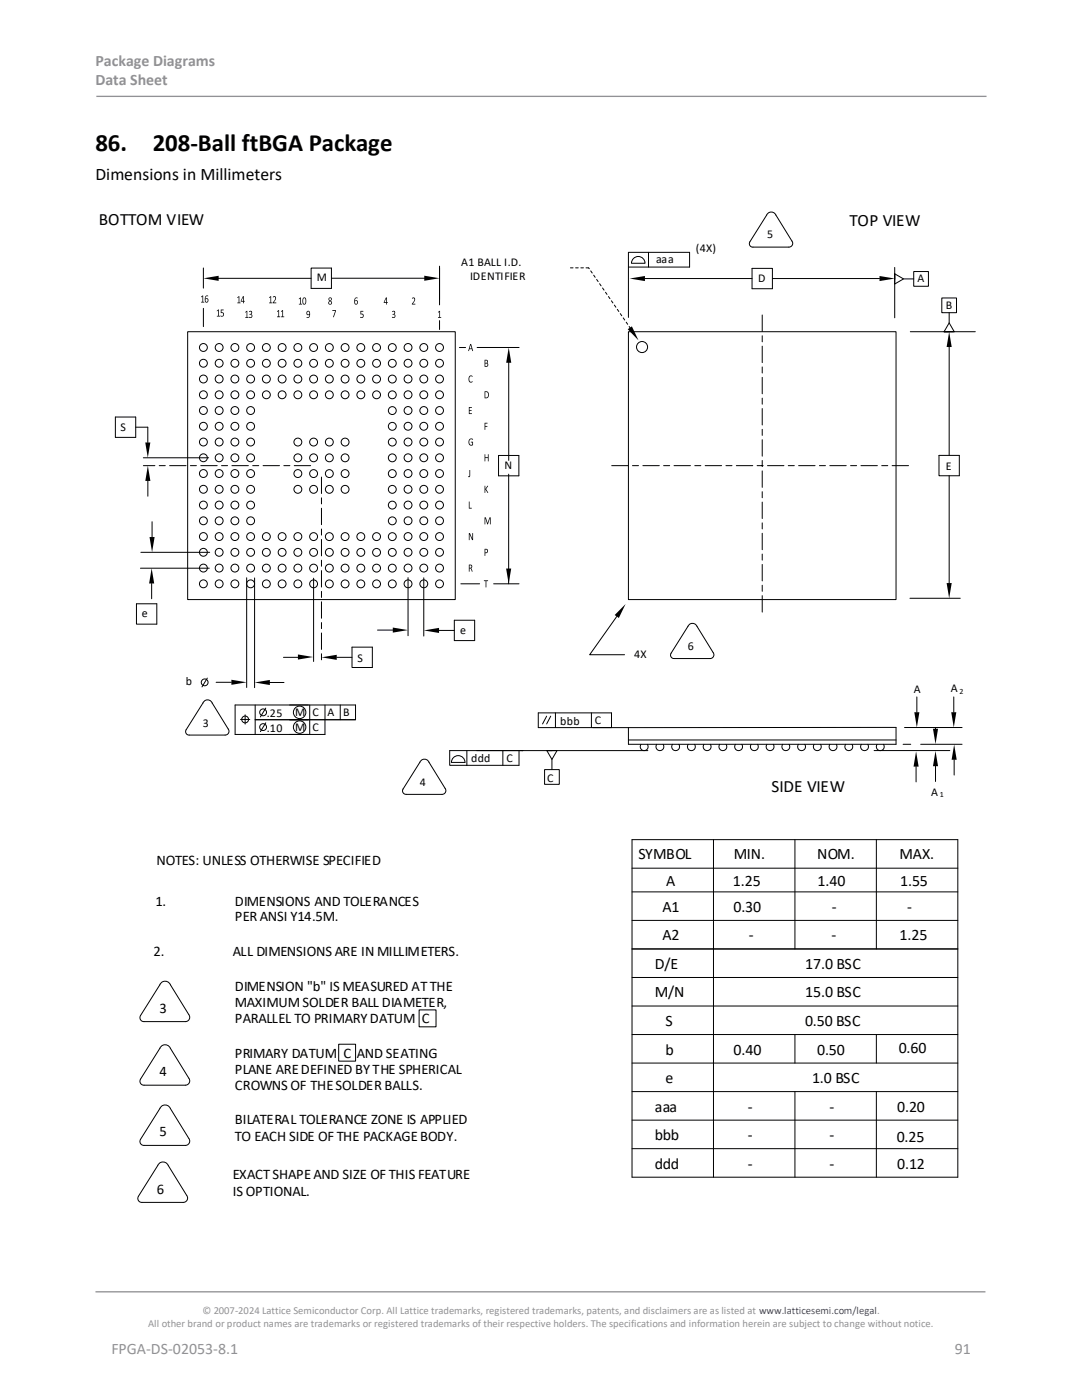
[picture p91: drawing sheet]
<svg xmlns="http://www.w3.org/2000/svg" width="216mm" height="279mm" viewBox="0 0 216 279" stroke-linecap="round" stroke-linejoin="round" font-family="sans-serif">
<defs><g id="words">
<g font-size="5">
<text x="19" y="30.1">86.</text>
<text x="30.5" y="30.1">208-Ball ftBGA Package</text>
</g>
<text font-size="3.5" x="19" y="35.9">Dimensions in Millimeters</text>
<g font-size="3.4">
<text x="19.7" y="44.8">BOTTOM VIEW</text>
<text x="169.5" y="45.2">TOP VIEW</text>
<text x="154" y="158.1">SIDE VIEW</text>
</g>
<g font-size="3.2" fill="#919195">
<text x="19" y="13.2">Package Diagrams</text>
<text x="19" y="17.1">Data Sheet</text>
<text x="22.2" y="270.2">FPGA-DS-02053-8.1</text>
<text x="190.5" y="270.2">91</text>
</g>
<g font-size="3.2">
<text x="127.4" y="171.5">SYMBOL</text>
<text x="146.4" y="171.5">MIN.</text>
<text x="163.1" y="171.5">NOM.</text>
<text x="179.5" y="171.5">MAX.</text>
<text x="133" y="176.8">A</text>
<text x="146.3" y="176.8">1.25</text>
<text x="163.1" y="176.8">1.40</text>
<text x="179.6" y="176.8">1.55</text>
<text x="132.2" y="182">A1</text>
<text x="146.3" y="182">0.30</text>
<text x="166" y="182">-</text>
<text x="181" y="182">-</text>
<text x="132.2" y="187.7">A2</text>
<text x="149.4" y="187.5">-</text>
<text x="165.9" y="187.5">-</text>
<text x="179.5" y="187.5">1.25</text>
<text x="130.7" y="193.4">D/E</text>
<text x="160.7" y="193.4">17.0 BSC</text>
<text x="130.7" y="199.1">M/N</text>
<text x="160.7" y="199.1">15.0 BSC</text>
<text x="132.8" y="204.8">S</text>
<text x="160.6" y="204.8">0.50 BSC</text>
<text x="132.8" y="210.5">b</text>
<text x="146.4" y="210.5">0.40</text>
<text x="163" y="210.5">0.50</text>
<text x="179.3" y="210.2">0.60</text>
<text x="130.7" y="221.9">aaa</text>
<text x="132.8" y="216.2">e</text>
<text x="149.2" y="221.9">-</text>
<text x="162" y="216.2">1.0 BSC</text>
<text x="165.5" y="221.9">-</text>
<text x="179" y="221.9">0.20</text>
<text x="130.7" y="227.6">bbb</text>
<text x="149.2" y="227.6">-</text>
<text x="165.5" y="227.6">-</text>
<text x="178.9" y="227.9">0.25</text>
<text x="130.7" y="233.3">ddd</text>
<text x="149.2" y="233.3">-</text>
<text x="165.5" y="233.3">-</text>
<text x="179" y="233.3">0.12</text>
</g>
<g font-size="2.9">
<text x="31.3" y="172.6">NOTES: UNLESS OTHERWISE SPECIFIED</text>
<text x="31" y="180.7">1.</text>
<text x="46.9" y="183.9">PER ANSI Y14.5M.</text>
<text x="46.9" y="180.7">DIMENSIONS AND TOLERANCES</text>
<text x="30.6" y="190.9">2.</text>
<text x="46.4" y="190.9">ALL DIMENSIONS ARE IN MILLIMETERS.</text>
<text x="46.9" y="197.9">DIMENSION &quot;b&quot; IS MEASURED AT THE</text>
<text x="31.8" y="202.1">3</text>
<text x="46.9" y="201">MAXIMUM SOLDER BALL DIAMETER,</text>
<text x="46.9" y="204.2">PARALLEL TO PRIMARY DATUM C</text>
<text x="31.9" y="214.8">4</text>
<text x="46.9" y="214.3">PLANE ARE DEFINED BY THE SPHERICAL</text>
<text x="46.9" y="211.2">PRIMARY DATUM C AND SEATING</text>
<text x="46.9" y="217.5">CROWNS OF THE SOLDER BALLS.</text>
<text x="31.8" y="226.8">5</text>
<text x="46.9" y="224.4">BILATERAL TOLERANCE ZONE IS APPLIED</text>
<text x="46.9" y="227.8">TO EACH SIDE OF THE PACKAGE BODY.</text>
<text x="31.3" y="238.2">6</text>
<text x="46.4" y="235.3">EXACT SHAPE AND SIZE OF THIS FEATURE</text>
<text x="46.4" y="238.7">IS OPTIONAL.</text>
</g>
<g font-size="2.4">
<text x="153.1" y="47.6">5</text>
<text x="92.1" y="53.1">A1 BALL I.D.</text>
<text x="130.9" y="52.4">aaa</text>
<text x="138.9" y="50.4">(4X)</text>
<text x="63.2" y="56.1">M</text>
<text x="93.8" y="55.9">IDENTIFIER</text>
<text x="151.3" y="56.3">D</text>
<text x="183.1" y="56.3">A</text>
<text x="188.7" y="61.6">B</text>
<text x="24.1" y="86.1">S</text>
<text x="100.6" y="93.7">N</text>
<text x="188.7" y="93.7">E</text>
<text x="28.3" y="123.1">e</text>
<text x="91.8" y="126.4">e</text>
<text x="126.5" y="131.3">4X</text>
<text x="137.3" y="129.8">6</text>
<text x="37.1" y="136.8">b</text>
<text x="71.4" y="132">S</text>
<text x="53.2" y="143.1">.25</text>
<text x="58.9" y="142.9">M</text>
<text x="62.4" y="142.9">C</text>
<text x="65.3" y="142.9">A</text>
<text x="68.5" y="142.9">B</text>
<text x="182.3" y="138.2">A</text>
<text x="189.7" y="138.2">A</text>
<text x="40.4" y="145.1">3</text>
<text x="53.2" y="146.1">.10</text>
<text x="58.9" y="145.9">M</text>
<text x="62.4" y="145.9">C</text>
<text x="111.8" y="144.6">bbb</text>
<text x="118.7" y="144.6">C</text>
<text x="94" y="152.2">ddd</text>
<text x="101.1" y="152.1">C</text>
<text x="109.2" y="156">C</text>
<text x="83.8" y="156.9">4</text>
<text x="185.8" y="158.8">A</text>
</g>
<g font-size="2.1" fill="#919195">
<text x="40.4" y="262.3">© 2007-2024 Lattice Semiconductor Corp. All Lattice trademarks, registered trademarks, patents, and disclaimers are as listed at www.latticesemi.com/legal.</text>
<text x="29.6" y="264.9">All other brand or product names are trademarks or registered trademarks of their respective holders. The specifications and information herein are subject to change without notice.</text>
</g>
<g font-size="1.6">
<text x="191.5" y="138.6">2</text>
<text x="187.5" y="159.2">1</text>
</g>
</g></defs>
<path d="M19.2 19.2h177.6M19 257.8h177.6" fill="none" stroke="#919195" stroke-width=".26"/>
<g fill="none" stroke="#000" stroke-width=".2">
<path d="M40.6 53.5v4M43.3 55.5h18.8M62.1 53.5h4v4.1h-4zM66.1 55.5h19.1M87.7 53.1v7.7M125.4 53.3h12.2v-2.9h-12.2v13M126.6 51.4a1.35 1.35 0 0 1 1.4-.1 1.35 1.35 0 0 1 .7 1.2h-2.7l.1-.4zM128.7 55.6h21.4M129.4 50.4v2.9M150.1 53.6h4v4h-4zM153.3 42.5a1 1 0 0 1 1.5 .4l3.4 5.5a.75 .75 0 0 1-.8 .9h-7.2a.69 .69 0 0 1-.6-.3 .69 .69 0 0 1 0-.7zM154.1 55.6h21.4"/>
<path d="M178.5 54.6l1.8 1.1M178.5 53.4v10M182.3 54.2h3v2.9h-3zM182.3 55.7h-2l-1.8 1v-2.1v1.1M187.9 59.5h3v2.9h-3zM37.4 66.2h53.4v53.5h-53.4zM40.6 61.5v3.7M87.7 64v1.8M91.7 69.4h1.2M95.2 69.3h8.4M101.5 71.8v20.1M125.4 66.2h53.4v53.5h-53.4z"/>
<path d="M181.6 66.2h13M189.4 62.4v2l1 1.8h-2h1M189.4 64.4l-1 1.8M189.4 69.3v21.6M23 83.2h4.1v4.1h-4.1zM27.1 85.3h2.4v3M28.6 91.4h13M29.5 96v3M99.5 90.9h4v4.1h-4zM101.5 94.6v21.9M187.4 90.9h4v4h-4zM189.4 94.9v21.5"/>
<path d="M28 113.4h13.8M28.1 110.2h13.7M30.3 116.4v3.1M30.3 104.1v3.1M49.2 115.3v21.9M50.8 115.3v21.9M62.6 115.4v16.6M81.4 115.3v11.6M84.6 115.3v11.6M92 116.5h3.7M98.5 116.5h5.1M181.6 119.4h10"/>
<path d="M27.2 120.5h4.1v4.1h-4.1zM41.4 135.3l-1.1 1.8M43.1 136.2h3.1M53.6 136.2h3.1M56.6 131.2h3M67.2 131.2h3M70.2 129.2h4.1v4h-4.1zM75.3 125.7h3.1M87.6 125.8h3.1M90.7 123.8h4v4h-4zM123.1 123l-5.4 7.7h6.9M137.6 124.6a.98 .98 0 0 1 1.5 .4l3.3 5.5a.75 .75 0 0 1-.7 .9h-7.2a.69 .69 0 0 1-.6-.3 .69 .69 0 0 1 0-.7z"/>
<path d="M182.9 139.1v3M190.3 139.1v3M40.5 140.3l-3.4 5.3a.69 .69 0 0 0 .7 1.1h7.1a.75 .75 0 0 0 .7-.4 .75 .75 0 0 0-.1-.8l-3.2-5.2M40.5 140.3a.98 .98 0 0 1 .9-.6 .98 .98 0 0 1 .9 .6M48 143.6h1.8M48.9 142.7v1.8M50.9 140.7v5.9M53 144.3l-1 1.7M53 141.3l-1 1.8M61.8 140.7v5.9M64.8 140.7v5.9h-17.9v-5.9h24v2.9h-20M67.9 140.7v2.9"/>
<path d="M80.4 157.5l3.4-5.4a.98 .98 0 0 1 .9-.6 .98 .98 0 0 1 .9 .6l3.4 5.5a.75 .75 0 0 1-.8 .9h-7.2M80.4 157.5a.69 .69 0 0 0 .6 1M90.6 151.1a1.35 1.35 0 0 1 1.4-.2 1.35 1.35 0 0 1 .8 1.3h-2.7v-.5zM93.2 149.8v2.9M100.3 149.8v2.9M103.6 149.8v2.9h-10.4M107.4 142.3h14.6v2.9h-14.6zM108.7 153.6h2.9v2.9h-2.9zM109.1 142.9l-.8 1.6M109.1 149.8l1 1.8M109.9 142.9l-.8 1.6M110.2 149.8h-1.1h2l-1 1.8v2"/>
<path d="M110.8 142.3v2.9M118 142.3v2.9M118.3 145.2h60.5v3.3h-53.4v-3.3M125.4 147.7h53.4M127.9 148.5a.79 .79 0 0 0 .1 1.1 .79 .79 0 0 0 1.1 0 .79 .79 0 0 0 .1-1.1M129.3 149.8h-39.6v2.9h3.5M131 148.5a.79 .79 0 0 0 .1 1.1 .79 .79 0 0 0 1.1 0 .79 .79 0 0 0 .1-1.1M134.2 148.5a.79 .79 0 0 0 .1 1.1 .79 .79 0 0 0 1 0 .79 .79 0 0 0 .1-1.1M137.3 148.5a.79 .79 0 0 0 .1 1.1 .79 .79 0 0 0 1.1 0 .79 .79 0 0 0 .1-1.1M140.5 148.5a.79 .79 0 0 0 .1 1.1 .79 .79 0 0 0 1 0 .79 .79 0 0 0 .1-1.1M143.6 148.5a.79 .79 0 0 0 .1 1.1 .79 .79 0 0 0 1.1 0 .79 .79 0 0 0 .1-1.1M146.8 148.5a.79 .79 0 0 0 .1 1.1 .79 .79 0 0 0 1 0 .79 .79 0 0 0 .1-1.1"/>
<path d="M149.9 148.5a.79 .79 0 0 0 .1 1.1 .79 .79 0 0 0 1 0 .79 .79 0 0 0 .1-1.1M153 148.5a.79 .79 0 0 0 .1 1.1 .79 .79 0 0 0 1.1 0 .79 .79 0 0 0 .1-1.1M156.2 148.5a.79 .79 0 0 0 .1 1.1 .79 .79 0 0 0 1 0 .79 .79 0 0 0 .1-1.1M159.3 148.5a.79 .79 0 0 0 .1 1.1 .79 .79 0 0 0 1.1 0 .79 .79 0 0 0 .1-1.1M162.5 148.5a.79 .79 0 0 0 .1 1.1 .79 .79 0 0 0 1 0 .79 .79 0 0 0 .1-1.1M165.6 148.5a.79 .79 0 0 0 .1 1.1 .79 .79 0 0 0 1.1 0 .79 .79 0 0 0 .1-1.1M168.7 148.5a.79 .79 0 0 0 .1 1.1 .79 .79 0 0 0 1.1 0 .79 .79 0 0 0 .1-1.1M171.9 148.5a.79 .79 0 0 0 .1 1.1 .79 .79 0 0 0 1 0 .79 .79 0 0 0 .1-1.1M174.4 149.8h15.1M175 148.5a.79 .79 0 0 0 .1 1.1 .79 .79 0 0 0 1.1 0 .79 .79 0 0 0 .1-1.1M180.2 148.5h1.5M180.5 145.2h11.5"/>
<path d="M182.8 153v3M183.7 148.5h8.3M186.7 145.2v2.6M186.7 152.9v3.1M190.4 151.6v3.1M126.1 167.6h65v67.3h-65zM126.1 178h65M126.1 173.3h65M142.4 167.6v67.3M158.6 167.6v21.8M174.9 167.6v21.8M32.3 196a1.13 1.13 0 0 1 1.7 .5l3.8 6.2a.86 .86 0 0 1-.8 1.2l-8.6-.1a.79 .79 0 0 1-.4-1.1z"/>
<path d="M126.1 189.4h65M126.1 183.7h65M126.1 195.1h65M37.7 215.2l-3.7-6a1.13 1.13 0 0 0-1-.7 1.13 1.13 0 0 0-1.1 .7l-3.9 6.2a.79 .79 0 0 0 .7 1.2h8.3a.86 .86 0 0 0 .8-.5 .86 .86 0 0 0-.1-.9M67.6 208.4h3.4v3.4h-3.4zM83.6 201.5h3.4v3.4h-3.4zM126.1 217.9h65M126.1 212.2h65M126.1 206.5h65M126.1 200.8h65M158.6 206.5v5.7M158.6 217.9v17"/>
<path d="M174.9 206.5v5.7M174.9 217.9v17M37.2 238.6l-3.6-6a1.13 1.13 0 0 0-1.1-.7 1.13 1.13 0 0 0-1 .7l-3.9 6.1a.79 .79 0 0 0 0 .9 .79 .79 0 0 0 .7 .4h8.3a.86 .86 0 0 0 .7-.5 .86 .86 0 0 0 0-.9M37.7 227.2l-3.7-6a1.13 1.13 0 0 0-1.1-.7 1.13 1.13 0 0 0-1 .7l-3.9 6.2a.79 .79 0 0 0 0 .8 .79 .79 0 0 0 .7 .4h8.3a.86 .86 0 0 0 .8-.5 .86 .86 0 0 0-.1-.9M126.1 229.2h65M126.1 223.5h65"/>
<circle cx="40.6" cy="75.6" r=".79"/>
<circle cx="40.6" cy="78.8" r=".79"/>
<circle cx="40.6" cy="72.5" r=".79"/>
<circle cx="40.6" cy="69.3" r=".79"/>
<circle cx="43.7" cy="69.4" r=".79"/>
<circle cx="43.7" cy="72.5" r=".79"/>
<circle cx="43.7" cy="75.6" r=".79"/>
<circle cx="43.7" cy="78.8" r=".79"/>
<circle cx="46.9" cy="69.4" r=".79"/>
<circle cx="46.9" cy="72.5" r=".79"/>
<circle cx="46.9" cy="75.6" r=".79"/>
<circle cx="46.9" cy="78.8" r=".79"/>
<circle cx="50" cy="78.8" r=".79"/>
<circle cx="50" cy="69.4" r=".79"/>
<circle cx="50" cy="72.5" r=".79"/>
<circle cx="50" cy="75.6" r=".79"/>
<circle cx="53.1" cy="78.8" r=".79"/>
<circle cx="53.1" cy="72.5" r=".79"/>
<circle cx="53.1" cy="69.4" r=".79"/>
<circle cx="53.1" cy="75.6" r=".79"/>
<circle cx="56.3" cy="78.8" r=".79"/>
<circle cx="56.3" cy="75.6" r=".79"/>
<circle cx="56.3" cy="72.5" r=".79"/>
<circle cx="56.3" cy="69.4" r=".79"/>
<circle cx="59.4" cy="75.6" r=".79"/>
<circle cx="59.4" cy="78.8" r=".79"/>
<circle cx="59.4" cy="69.4" r=".79"/>
<circle cx="59.4" cy="72.5" r=".79"/>
<circle cx="62.6" cy="78.8" r=".79"/>
<circle cx="62.6" cy="75.6" r=".79"/>
<circle cx="62.6" cy="72.5" r=".79"/>
<circle cx="62.6" cy="69.4" r=".79"/>
<circle cx="65.7" cy="75.6" r=".79"/>
<circle cx="65.7" cy="78.8" r=".79"/>
<circle cx="65.7" cy="69.4" r=".79"/>
<circle cx="65.7" cy="72.5" r=".79"/>
<circle cx="68.9" cy="75.6" r=".79"/>
<circle cx="68.9" cy="78.8" r=".79"/>
<circle cx="68.9" cy="72.5" r=".79"/>
<circle cx="68.9" cy="69.4" r=".79"/>
<circle cx="72" cy="72.5" r=".79"/>
<circle cx="72" cy="75.6" r=".79"/>
<circle cx="72" cy="78.8" r=".79"/>
<circle cx="72" cy="69.4" r=".79"/>
<circle cx="75.1" cy="72.5" r=".79"/>
<circle cx="75.1" cy="75.6" r=".79"/>
<circle cx="75.1" cy="78.8" r=".79"/>
<circle cx="75.1" cy="69.4" r=".79"/>
<circle cx="78.3" cy="72.5" r=".79"/>
<circle cx="78.3" cy="69.4" r=".79"/>
<circle cx="78.3" cy="75.6" r=".79"/>
<circle cx="78.3" cy="78.8" r=".79"/>
<circle cx="81.4" cy="78.8" r=".79"/>
<circle cx="81.4" cy="75.6" r=".79"/>
<circle cx="81.4" cy="69.3" r=".79"/>
<circle cx="81.4" cy="72.5" r=".79"/>
<circle cx="84.6" cy="69.4" r=".79"/>
<circle cx="84.6" cy="75.6" r=".79"/>
<circle cx="84.6" cy="72.5" r=".79"/>
<circle cx="84.6" cy="78.8" r=".79"/>
<circle cx="87.7" cy="69.4" r=".79"/>
<circle cx="87.7" cy="72.5" r=".79"/>
<circle cx="87.7" cy="78.8" r=".79"/>
<circle cx="87.7" cy="75.6" r=".79"/>
<circle cx="128.1" cy="69.3" r="1.1"/>
<circle cx="40.6" cy="85.1" r=".79"/>
<circle cx="40.6" cy="88.2" r=".79"/>
<circle cx="40.6" cy="94.5" r=".79"/>
<circle cx="40.6" cy="91.4" r=".79"/>
<circle cx="40.6" cy="97.6" r=".79"/>
<circle cx="40.6" cy="81.9" r=".79"/>
<circle cx="43.7" cy="88.2" r=".79"/>
<circle cx="43.7" cy="85.1" r=".79"/>
<circle cx="43.7" cy="91.4" r=".79"/>
<circle cx="43.7" cy="94.5" r=".79"/>
<circle cx="43.7" cy="81.9" r=".79"/>
<circle cx="43.7" cy="97.7" r=".79"/>
<circle cx="46.9" cy="85.1" r=".79"/>
<circle cx="46.9" cy="88.2" r=".79"/>
<circle cx="46.9" cy="91.4" r=".79"/>
<circle cx="46.9" cy="81.9" r=".79"/>
<circle cx="46.9" cy="94.5" r=".79"/>
<circle cx="46.9" cy="97.7" r=".79"/>
<circle cx="50" cy="97.7" r=".79"/>
<circle cx="50" cy="94.5" r=".79"/>
<circle cx="50" cy="85.1" r=".79"/>
<circle cx="50" cy="81.9" r=".79"/>
<circle cx="50" cy="88.2" r=".79"/>
<circle cx="50" cy="91.4" r=".79"/>
<circle cx="59.4" cy="94.5" r=".79"/>
<circle cx="59.4" cy="97.7" r=".79"/>
<circle cx="59.4" cy="91.4" r=".79"/>
<circle cx="59.4" cy="88.2" r=".79"/>
<circle cx="62.6" cy="97.7" r=".79"/>
<circle cx="62.6" cy="94.5" r=".79"/>
<circle cx="62.6" cy="88.2" r=".79"/>
<circle cx="62.6" cy="91.4" r=".79"/>
<circle cx="65.7" cy="91.4" r=".79"/>
<circle cx="65.7" cy="94.5" r=".79"/>
<circle cx="65.7" cy="97.7" r=".79"/>
<circle cx="65.7" cy="88.2" r=".79"/>
<circle cx="68.9" cy="88.2" r=".79"/>
<circle cx="68.9" cy="97.7" r=".79"/>
<circle cx="68.9" cy="94.5" r=".79"/>
<circle cx="68.9" cy="91.4" r=".79"/>
<circle cx="78.3" cy="85.1" r=".79"/>
<circle cx="78.3" cy="88.2" r=".79"/>
<circle cx="78.3" cy="91.4" r=".79"/>
<circle cx="78.3" cy="81.9" r=".79"/>
<circle cx="78.3" cy="97.7" r=".79"/>
<circle cx="78.3" cy="94.5" r=".79"/>
<circle cx="81.4" cy="88.2" r=".79"/>
<circle cx="81.4" cy="97.6" r=".79"/>
<circle cx="81.4" cy="91.4" r=".79"/>
<circle cx="81.4" cy="94.5" r=".79"/>
<circle cx="81.4" cy="85.1" r=".79"/>
<circle cx="81.4" cy="81.9" r=".79"/>
<circle cx="84.6" cy="88.2" r=".79"/>
<circle cx="84.6" cy="85.1" r=".79"/>
<circle cx="84.6" cy="91.4" r=".79"/>
<circle cx="84.6" cy="97.7" r=".79"/>
<circle cx="84.6" cy="94.5" r=".79"/>
<circle cx="84.6" cy="81.9" r=".79"/>
<circle cx="87.7" cy="85.1" r=".79"/>
<circle cx="87.7" cy="88.2" r=".79"/>
<circle cx="87.7" cy="81.9" r=".79"/>
<circle cx="87.7" cy="97.7" r=".79"/>
<circle cx="87.7" cy="94.5" r=".79"/>
<circle cx="87.7" cy="91.4" r=".79"/>
<circle cx="40.6" cy="107.1" r=".79"/>
<circle cx="40.6" cy="103.9" r=".79"/>
<circle cx="40.6" cy="100.8" r=".79"/>
<circle cx="40.6" cy="110.2" r=".79"/>
<circle cx="40.6" cy="113.4" r=".79"/>
<circle cx="40.6" cy="116.5" r=".79"/>
<circle cx="43.7" cy="100.8" r=".79"/>
<circle cx="43.7" cy="103.9" r=".79"/>
<circle cx="43.7" cy="107.1" r=".79"/>
<circle cx="43.7" cy="110.2" r=".79"/>
<circle cx="43.7" cy="116.5" r=".79"/>
<circle cx="43.7" cy="113.4" r=".79"/>
<circle cx="46.9" cy="116.5" r=".79"/>
<circle cx="46.9" cy="113.4" r=".79"/>
<circle cx="46.9" cy="103.9" r=".79"/>
<circle cx="46.9" cy="100.8" r=".79"/>
<circle cx="46.9" cy="107.1" r=".79"/>
<circle cx="46.9" cy="110.2" r=".79"/>
<circle cx="50" cy="116.5" r=".79"/>
<circle cx="50" cy="113.4" r=".79"/>
<circle cx="50" cy="110.2" r=".79"/>
<circle cx="50" cy="100.8" r=".79"/>
<circle cx="50" cy="107.1" r=".79"/>
<circle cx="50" cy="103.9" r=".79"/>
<circle cx="53.1" cy="110.2" r=".79"/>
<circle cx="53.1" cy="113.4" r=".79"/>
<circle cx="53.1" cy="116.5" r=".79"/>
<circle cx="53.1" cy="107.1" r=".79"/>
<circle cx="56.3" cy="110.2" r=".79"/>
<circle cx="56.3" cy="113.4" r=".79"/>
<circle cx="56.3" cy="116.5" r=".79"/>
<circle cx="56.3" cy="107.1" r=".79"/>
<circle cx="59.4" cy="110.2" r=".79"/>
<circle cx="59.4" cy="113.4" r=".79"/>
<circle cx="59.4" cy="116.5" r=".79"/>
<circle cx="59.4" cy="107.1" r=".79"/>
<circle cx="62.6" cy="107.1" r=".79"/>
<circle cx="62.6" cy="110.2" r=".79"/>
<circle cx="62.6" cy="113.4" r=".79"/>
<circle cx="62.6" cy="116.5" r=".79"/>
<circle cx="65.7" cy="107.1" r=".79"/>
<circle cx="65.7" cy="110.2" r=".79"/>
<circle cx="65.7" cy="113.4" r=".79"/>
<circle cx="65.7" cy="116.5" r=".79"/>
<circle cx="68.9" cy="107.1" r=".79"/>
<circle cx="68.9" cy="110.2" r=".79"/>
<circle cx="68.9" cy="116.5" r=".79"/>
<circle cx="68.9" cy="113.4" r=".79"/>
<circle cx="72" cy="107.1" r=".79"/>
<circle cx="72" cy="116.5" r=".79"/>
<circle cx="72" cy="113.4" r=".79"/>
<circle cx="72" cy="110.2" r=".79"/>
<circle cx="75.1" cy="107.1" r=".79"/>
<circle cx="75.1" cy="110.2" r=".79"/>
<circle cx="75.1" cy="116.5" r=".79"/>
<circle cx="75.1" cy="113.4" r=".79"/>
<circle cx="78.3" cy="103.9" r=".79"/>
<circle cx="78.3" cy="107.1" r=".79"/>
<circle cx="78.3" cy="110.2" r=".79"/>
<circle cx="78.3" cy="113.4" r=".79"/>
<circle cx="78.3" cy="100.8" r=".79"/>
<circle cx="78.3" cy="116.5" r=".79"/>
<circle cx="81.4" cy="107.1" r=".79"/>
<circle cx="81.4" cy="100.8" r=".79"/>
<circle cx="81.4" cy="113.4" r=".79"/>
<circle cx="81.4" cy="110.2" r=".79"/>
<circle cx="81.4" cy="116.5" r=".79"/>
<circle cx="81.4" cy="103.9" r=".79"/>
<circle cx="84.6" cy="100.8" r=".79"/>
<circle cx="84.6" cy="107.1" r=".79"/>
<circle cx="84.6" cy="116.5" r=".79"/>
<circle cx="84.6" cy="110.2" r=".79"/>
<circle cx="84.6" cy="113.4" r=".79"/>
<circle cx="84.6" cy="103.9" r=".79"/>
<circle cx="87.7" cy="116.5" r=".79"/>
<circle cx="87.7" cy="107.1" r=".79"/>
<circle cx="87.7" cy="100.8" r=".79"/>
<circle cx="87.7" cy="110.2" r=".79"/>
<circle cx="87.7" cy="113.4" r=".79"/>
<circle cx="87.7" cy="103.9" r=".79"/>
<circle cx="40.8" cy="136.2" r=".68"/>
<circle cx="48.9" cy="143.6" r=".68"/>
<circle cx="52.5" cy="145.1" r=".68"/>
<circle cx="52.5" cy="142.2" r=".68"/>
<circle cx="59.8" cy="145.1" r="1.24"/>
<circle cx="59.8" cy="142.2" r="1.24"/>
</g>
<g fill="#000">
<path d="M40.6 55.5l3-.5v1.1zM84.7 55l3 .5-3 .5zM125.6 55.6l3.1-.5v1zM175.5 55.1l3 .5-3 .5zM101.5 69.3l.5 3.1h-1zM125.3 65.7l.8-.6 1.3 2.8zM189.4 66.2l.5 3.1h-1zM29 88.3h1l-.5 3.1zM29.5 92.9l.5 3.1h-1zM30.3 113.4l.5 3h-1zM29.8 107.2h1.1l-.6 3zM101 113.5h1l-.5 3z"/>
<path d="M188.9 116.4h1l-.5 3zM46.2 135.7l3 .5-3 .5zM50.8 136.2l3-.5v1zM59.4 130.6l3.1 .5-3.1 .5zM64.1 131.2l3.1-.5v1zM78.4 125.2l3 .5-3 .6zM84.6 125.8l3-.5v1zM124.8 120.5l-1.3 2.8-.8-.6zM182.8 149.9l.5 3.1h-1zM182.4 142.1h1.1l-.6 3.1zM186.7 149.9l.5 3h-1zM186.2 145.4h1l-.5 3.1z"/>
<path d="M189.8 142.1h1l-.5 3.1zM190.4 148.6l.5 3h-1z"/>
</g>
<path d="M152.1 62.9v60.1M62 92.9h-33.4M64.1 95.2v36.9M122.1 92.9h60" fill="none" stroke="#000" stroke-width=".2" stroke-dasharray="3.3 .9 1.2 .9"/>
<path d="M117.5 53.5h-4M125.8 65.6l-8.3-12.1" fill="none" stroke="#000" stroke-width=".2" stroke-dasharray=".5 .5"/>
<g fill="#000">
<path d="M66.3 61.9h.7l-.4 1.4h-.1l.4-1.2h-.6zM71.9 62.1h.6v.1h-.4v.4a.44 .44 0 0 1 .5 .5 .44 .44 0 0 1-.7 .2v-.1a.31 .31 0 0 0 .4 0 .31 .31 0 0 0 .1-.4 .31 .31 0 0 0-.5-.1zM78.3 62.1a.36 .36 0 0 1 .5 .1 .36 .36 0 0 1-.2 .5 .39 .39 0 0 1 .3 .7 .39 .39 0 0 1-.7-.2 .29 .29 0 0 0 .4 .1 .29 .29 0 0 0 .1-.4 .29 .29 0 0 0-.4-.1v-.1a.27 .27 0 0 0 .4-.2 .27 .27 0 0 0-.1-.3l-.3 .1zM82.2 59.5a.43 .43 0 0 1 .7 .1 .43 .43 0 0 1-.2 .6l-.3 .4h.5v.2h-.7l.2-.5a.41 .41 0 0 0 .3-.4 .41 .41 0 0 0-.3-.4l-.2 .1zM87.4 62.3l.4-.3v1.3h.2v.1h-.6v-.1h.3v-1.1l-.3 .2zM93.7 75l.4-.1 .2 .3a.38 .38 0 0 0-.5 0 .38 .38 0 0 0-.2 .4 .39 .39 0 0 0 .2 .5 .39 .39 0 0 0 .5 0v.1a.48 .48 0 0 1-.7 .1 .48 .48 0 0 1-.1-.6zM93.7 93.8h.1v1.1a.25 .25 0 0 1 0 .3 .25 .25 0 0 1-.4-.1l.3-.1zM93.6 81.2h.6l-.1 .2h-.4v.4l.4 .1-.4 .1v.5h.4l.1 .1h-.6zM93.7 87.6l.5-.1 .2 .3a.47 .47 0 0 0-.7 .2l-.1 .2a.42 .42 0 0 0 .2 .5 .42 .42 0 0 0 .4 0v-.4h-.2v-.1h.4v.6a.54 .54 0 0 1-.7 .1 .54 .54 0 0 1-.2-.7zM96.7 84.4h.6v.1h-.5v.5h.4l.1 .1-.5 .1v.6zM96.7 97h.1v.6l.4-.6h.2l-.4 .6 .4 .8-.1-.1-.5-.7v.7h-.1zM96.7 90.7h.1v.6h.5l.1-.6h.1v1.4l-.2-.1v-.6h-.5v.6l-.1 .1z"/>
<path d="M93.6 100.1h.1v1.2h.4v.2h-.5zM93.6 106.4h.2l.5 1.1-.1-1.1h.2v1.4l-.2-.1-.5-1.1v1.2h-.1zM96.6 115.8h.8v.2h-.4v1.2h-.1v-1.2h-.3zM96.7 103.3h.3l.3 1.1 .4-1.1h.2v1.3h-.1v-1.2l-.5 1.3-.5-1.3v1.2h-.1z"/>
<path d="M40.1 59.2l.4-.2v1.2h.3l-.1 .2h-.6v-.2h.3v-1l-.3 .1zM41 59.1l.4-.1 .1 .2a.37 .37 0 0 0-.4 0 .37 .37 0 0 0-.1 .4 .38 .38 0 0 1 .5 .1 .38 .38 0 0 1-.1 .5 .38 .38 0 0 1-.5 0v-.7zM41 59.8v.1a.25 .25 0 0 0 .3 .3 .25 .25 0 0 0 .2-.3 .25 .25 0 0 0-.3-.2z"/>
<path d="M43.3 62l.4-.2v1.2h.2v.2h-.6v-.2h.2v-1l-.2 .1zM44.1 61.8h.5v.1h-.4v.4a.44 .44 0 0 1 .5 .6 .44 .44 0 0 1-.7 .1 .31 .31 0 0 0 .4 0 .31 .31 0 0 0 .1-.5 .31 .31 0 0 0-.4 0z"/>
<path d="M47.4 59.3l.4-.2v1.3h.2v.1h-.6v-.1h.2v-1.1l-.2 .2zM48.5 59.1h.2v.9l.1 .1-.2 .4-.1-.3h-.5zM48.5 59.3l-.3 .7h.3z"/>
<path d="M48.9 62.3l.4-.3v1.3h.3v.1h-.7l.1-.1h.2v-1.1l-.2 .2zM49.7 62.1a.36 .36 0 0 1 .6 .1 .36 .36 0 0 1-.2 .5 .39 .39 0 0 1 .2 .7 .39 .39 0 0 1-.6-.2 .29 .29 0 0 0 .4 .1 .29 .29 0 0 0 .1-.4 .29 .29 0 0 0-.4-.1v-.1a.27 .27 0 0 0 .3-.2 .27 .27 0 0 0-.1-.3l-.3 .1z"/>
<path d="M53.7 59.3l.4-.2v1.3h.2v.1h-.6v-.1h.3v-1.1l-.3 .2zM54.5 59.2a.42 .42 0 0 1 .6 .1 .42 .42 0 0 1-.2 .6l-.3 .5h.5v.1h-.7l.3-.5a.41 .41 0 0 0 .3-.3 .41 .41 0 0 0-.3-.4l-.2 .1z"/>
<path d="M55.3 62.1l.4-.2v1.3h.2v.1h-.6v-.1h.2v-1.1l-.2 .2zM56.1 62.1l.4-.2v1.3h.2v.1h-.6v-.1h.2v-1.1l-.2 .2z"/>
<path d="M59.7 59.6l.4-.2v1.2h.2v.2h-.7l.1-.2h.2v-1l-.3 .1zM60.5 59.5a.39 .39 0 0 1 .5-.1 .39 .39 0 0 1 .1 .5 .56 .56 0 0 1 0 .6 .56 .56 0 0 1-.6 .3l-.2-.6zM60.6 59.6a.68 .68 0 0 0 .2 1l.1-.2a.59 .59 0 0 0-.2-.9z"/>
<path d="M61.3 62.1a.47 .47 0 0 1 .5 .1 .47 .47 0 0 1 .1 .6 .46 .46 0 0 1-.1 .6 .46 .46 0 0 1-.6 0v-.1a.37 .37 0 0 0 .4-.1 .37 .37 0 0 0 .1-.4 .42 .42 0 0 1-.6-.1 .42 .42 0 0 1 .2-.6zM61.4 62.2a.29 .29 0 0 0-.1 .5 .29 .29 0 0 0 .5-.1 .29 .29 0 0 0-.2-.4z"/>
<path d="M65.6 59.5a.36 .36 0 0 1 .6 0 .36 .36 0 0 1-.2 .5 .39 .39 0 0 1 .2 .6 .39 .39 0 0 1-.6 .1 .39 .39 0 0 1 .2-.6l-.2-.3zM65.7 59.7a.2 .2 0 0 0 .4 0 .2 .2 0 0 0-.4 0zM65.6 60.4a.25 .25 0 0 0 .5 0 .25 .25 0 0 0-.5 0z"/>
<path d="M70.9 59.5l.3-.1 .1 .2a.37 .37 0 0 0-.4 0 .37 .37 0 0 0-.1 .4 .38 .38 0 0 1 .6 .1 .38 .38 0 0 1-.1 .5 .38 .38 0 0 1-.6 0v-.7zM70.8 60.2v.1a.25 .25 0 0 0 .3 .3 .25 .25 0 0 0 .2-.3 .25 .25 0 0 0-.3-.2z"/>
<path d="M77 59.4h.2v.9h.2l-.2 .5-.1-.3-.5-.1zM77.1 59.5l-.4 .8h.4z"/>
<path d="M93.8 68.7h.2l.4 1.4h-.2l-.1-.4h-.4l-.1 .3h-.2zM93.9 68.8l-.2 .7h.4z"/>
<path d="M96.7 71.8h.3a.36 .36 0 0 1 .3 .3 .36 .36 0 0 1-.1 .4 .4 .4 0 0 1 .2 .4 .4 .4 0 0 1-.4 .3h-.3zM96.8 72v.4h.2a.23 .23 0 0 0 .2-.2 .23 .23 0 0 0-.2-.2zM96.8 72.6v.4h.3a.25 .25 0 0 0 .2-.2 .25 .25 0 0 0-.3-.2z"/>
<path d="M96.7 78.1a.68 .68 0 0 1 .9 .7 .68 .68 0 0 1-.9 .6zM96.8 78.2v1.1a.55 .55 0 0 0 .6-.5 .55 .55 0 0 0-.6-.6z"/>
<path d="M93.6 112.7h.2a.38 .38 0 0 1 .4 .3 .38 .38 0 0 1-.2 .4l.3 .7h-.1l-.4-.6h-.1v.6h-.1zM93.7 112.8v.5h.1a.24 .24 0 0 0 .3-.2 .24 .24 0 0 0-.3-.3z"/>
<path d="M96.7 109.5h.3a.44 .44 0 0 1 .4 .5 .44 .44 0 0 1-.6 .4v.5h-.1zM96.8 109.7v.5a.29 .29 0 0 0 .4-.2 .29 .29 0 0 0-.4-.3z"/>
</g>
<use href="#words"/>
</svg>
